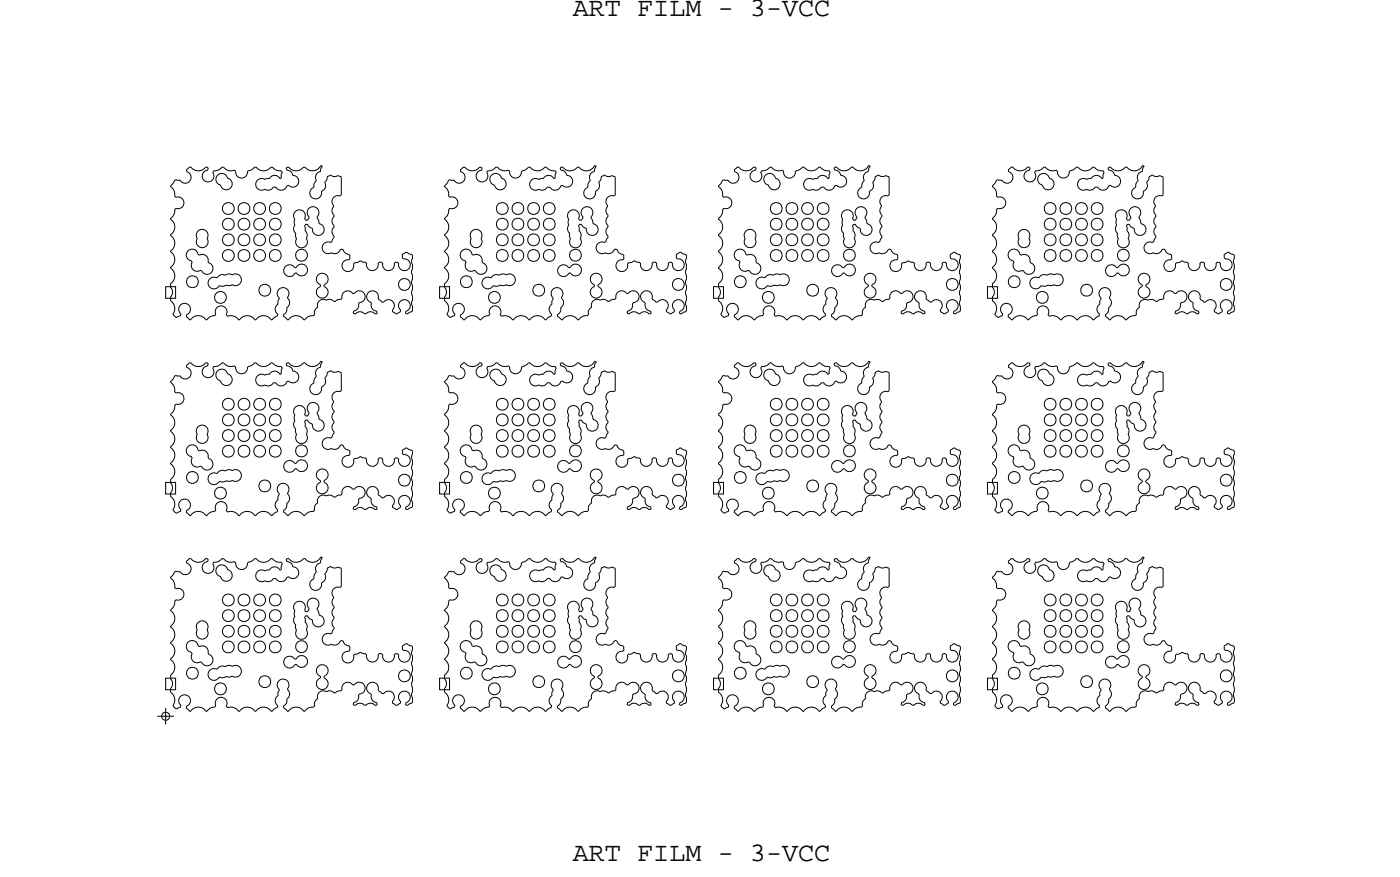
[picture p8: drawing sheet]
<svg xmlns="http://www.w3.org/2000/svg" width="107mm" height="67mm" viewBox="0 0 107 67" stroke-linecap="round" stroke-linejoin="round" font-family="sans-serif">
<defs><g id="words">
<g font-size="2.1">
<text x="43.9" y="1.2">ART FILM - 3-VCC</text>
<text x="43.9" y="66">ART FILM - 3-VCC</text>
</g>
</g></defs>
<!-- layer: Nets -->
<g fill="none" stroke="#000" stroke-width=".08">
<path d="M13.4 13.8h.4l.4 .2 .3-.1 .1-.4-.1-.2-.2-.2v-.1a.28 .28 0 0 1 .3-.2 .28 .28 0 0 1 .3 .2l.4 .1 .6-.3v.2l-.3 .2-.1 .3 .1 .3 .3 .1h.3l.2-.2v-.6h.3a.4 .4 0 0 1 .5-.2l.4 .2h.4l.2 .4 .2 .1h.4l.2-.3a.34 .34 0 0 1 .3-.3 .28 .28 0 0 1 .3-.2 .28 .28 0 0 1 .3 .2l.2 .1h.3a.4 .4 0 0 1 .6-.2l.6 .2v.1l-.1 .5-.5-.3-.4 .3h-.8l-.2 .4 .2 .4 .2 .1 .3-.1 .3 .1 .4-.3h.1l.3 .2 .2 .1 .2-.1 .3-.3 .3 .1h.2l.3-.3v-.3l-.2-.2-.2-.1-.2-.3-.3-.1-.1-.1 .2-.1 .4 .3h.4a.4 .4 0 0 1 .6-.2l.3 .2h.3l.3-.1 .2-.3h.1l-.1 .4-.4 .3v.4l-.1 .3v.2l-.3 .4v.3l.3 .2h.3l.2-.2v-.3l.3-.3v-.4l.2-.5 .2-.1 .3 .1h.3l.3 .1v1.3l-.5 .2-.2 .3 .1 .4-.1 .4 .1 .4-.1 .4 .1 .4-.1 .4 .1 .4-.2 .3-.5 .2-.2 .3 .1 .3 .3 .1h.7l.4-.3 .3 .3 .3 .1v.3l-.4 .2-.2 .2v.3l.2 .2 .2 .1h.3l.2-.2 .1-.5 .4-.1 .4 .1 .2 .4 .2 .2 .5-.1 .2-.5 .2 .1 .1 .3 .3 .2 .4-.1 .2-.5 .3 .1v.2l.1 .2 .4 .1 .3-.2v-.3l-.1-.3-.4-.1-.1-.3 .4-.2 .4 .3-.1 .4 .1 .3-.1 .5 .1 .3-.1 .5 .1 .3v2l-.4 .1h-.1v-.1l.3-.3v-.3l-.1-.2-.4-.1-.2 .1-.1 .2 .1 .6-.4 .1-.2-.1 .1-.5-.1-.3-.4-.1-.4 .2-.3-.2-.1-.6-.4-.1-.3 .2-.1 .3 .4 .5v.3l.4 .3v.1h-.1l-.4-.1-.4 .1-.4-.1-.4 .1-.1-.1 .3-.3 .1-.3 .4-.3 .1-.4-.4-.3h-.2l-.3 .2-.5-.2-.3 .2-.2 .4-.4 .2-.4-.2-.8 .1-.1 .2-.1 .3-.1 .2-.1 .4-.1 .1a.75 .75 0 0 0-.7 .3l-.5-.3h-.4l-.3 .3-.3-.2-.1-.2 .3-.2v-.3l.2-.4-.2-.4 .1-.5-.1-.2-.3-.1-.3 .1-.1 .2v.3l.1 .3-.3 .8 .2 .5-.5 .3-.3-.2-.3-.1-.3 .1-.3 .2-.4-.3h-.4l-.5 .3-.4-.3h-.5v-.1l-.1-.4-.3-.3-.4 .2-.1 .6-.4 .1-.3 .2-.3-.2-.3-.1-.3 .1-.3 .2-.3-.2v-.2l.3-.2v-.3l-.2-.3-.2-.1-.3 .1-.2 .3 .1 .6-.3 .1-.1-.1-.1-.1 .1-.3v-.3l-.3-.5 .1-.6-.1-.6 .2-.4 .1-.3-.3-.6 .2-.3 .1-.3-.1-.3-.2-.4 .2-.3 .1-.3-.1-.3-.2-.3 .2-.3 .1-.3-.1-.3-.2-.4 .2-.2 .1-.5 .5-.1 .2-.4-.2-.3-.5-.2-.1-.4-.2-.3zM14.4 19.2l.4-.1 .3 .1 .1 .3h.4l.2 .1 .2 .5 .3 .4-.1 .4-.4 .1-.3-.2h-.5l-.2-.1-.1-.3v-.4l-.3-.1-.1-.2zM15.2 17.7l.4-.1 .3 .3v.7l-.2 .4-.4-.1-.2-.2v-.7zM16.7 13.4l.2-.1h.2l.6 .5 .1 .3-.1 .3-.3 .1h-.2l-.5-.4-.2-.4zM22.6 16.2l.3-.1 .3 .1 .2 .2v.4l.2 .1 .1-.2-.1-.4v-.3l.3-.1h.3l.2 .3-.1 .5 .2 .4 .2 .2 .1 .2-.1 .4-.4 .1-.3-.1-.1-.4-.3-.3h-.2v.5l.1 .2v.4l.1 .3-.1 .2-.3 .2-.3-.1-.2-.3v-.7l-.2-.4 .1-.3-.1-.7zM34.4 13.8h.4l.4 .2 .3-.1 .1-.4-.1-.2-.2-.2v-.1a.28 .28 0 0 1 .3-.2 .28 .28 0 0 1 .3 .2l.4 .1 .6-.3v.2l-.3 .2-.1 .3 .1 .3 .3 .1h.3l.2-.2v-.6h.3a.4 .4 0 0 1 .5-.2l.4 .2h.4l.2 .4 .2 .1h.4l.2-.3a.34 .34 0 0 1 .3-.3 .28 .28 0 0 1 .3-.2 .28 .28 0 0 1 .3 .2l.2 .1h.3a.4 .4 0 0 1 .6-.2l.6 .2v.1l-.1 .5-.5-.3-.4 .3h-.7l-.3 .4 .2 .4 .2 .1 .3-.1 .3 .1 .4-.3h.1l.3 .2 .2 .1 .2-.1 .3-.3 .3 .1h.2l.3-.3v-.3l-.2-.2-.2-.1-.2-.3-.3-.1-.1-.1 .2-.1 .4 .3h.4a.4 .4 0 0 1 .6-.2l.3 .2h.3l.3-.1 .2-.3h.1l-.1 .4-.4 .3v.4l-.1 .3v.2l-.3 .4v.3l.3 .2h.3l.2-.2v-.3l.3-.3v-.4l.2-.5 .2-.1 .3 .1h.3l.3 .1v1.3l-.5 .2-.2 .3 .1 .4-.1 .4 .1 .4-.1 .4 .1 .4-.1 .4 .1 .4-.2 .3-.5 .2-.2 .3 .1 .3 .3 .1h.7l.4-.3 .3 .3 .3 .1v.3l-.4 .2-.2 .2v.3l.2 .2 .2 .1h.3l.2-.2 .1-.5 .4-.1 .4 .1 .2 .4 .2 .2 .5-.1 .2-.5 .2 .1 .1 .3 .3 .2 .4-.1 .2-.5 .3 .1v.2l.1 .2 .4 .1 .3-.2v-.3l-.1-.3-.4-.1-.1-.3 .4-.2 .4 .3-.1 .4 .1 .3-.1 .5 .1 .3-.1 .5 .1 .3v2l-.4 .1h-.1v-.1l.3-.3v-.3l-.1-.2-.4-.1-.2 .1-.1 .2 .1 .6-.4 .1-.2-.1 .1-.5-.1-.3-.4-.1-.4 .2-.3-.2-.1-.6-.4-.1-.3 .2-.1 .3 .4 .5v.3l.4 .3v.1h-.1l-.4-.1-.4 .1-.4-.1-.4 .1-.1-.1 .3-.3 .1-.3 .4-.3 .1-.4-.4-.3h-.2l-.3 .2-.5-.2-.3 .2-.2 .4-.4 .2-.4-.2-.8 .1-.1 .2-.1 .3-.1 .2-.1 .4-.1 .1a.75 .75 0 0 0-.7 .3l-.5-.3h-.4l-.3 .3-.3-.2-.1-.2 .3-.2v-.3l.2-.4-.2-.4 .1-.5-.1-.2-.3-.1-.3 .1-.1 .2v.3l.1 .3-.3 .8 .2 .5-.5 .3-.3-.2-.3-.1-.3 .1-.3 .2-.4-.3h-.4l-.5 .3-.4-.3h-.5v-.1l-.1-.4-.3-.3-.4 .2-.1 .6-.4 .1-.3 .2-.3-.2-.3-.1-.3 .1-.3 .2-.3-.2v-.2l.3-.2v-.3l-.2-.3-.2-.1-.3 .1-.2 .3 .1 .6-.3 .1-.1-.1-.1-.1 .1-.3v-.3l-.3-.5 .1-.6-.1-.6 .2-.4 .1-.3-.3-.6 .2-.3 .1-.3-.1-.3-.2-.4 .2-.3 .1-.3-.1-.3-.2-.3 .2-.3 .1-.3-.1-.3-.2-.4 .2-.2 .1-.5 .5-.1 .2-.4-.2-.3-.5-.2-.1-.4-.2-.3zM35.4 19.2l.4-.1 .3 .1 .1 .3h.4l.2 .1 .2 .5 .3 .4-.1 .4-.4 .1-.3-.2h-.5l-.2-.1-.1-.3v-.4l-.3-.1-.1-.2zM36.2 17.7l.4-.1 .3 .3v.7l-.2 .4-.4-.1-.2-.2v-.7zM37.7 13.4l.2-.1h.2l.6 .5 .1 .3-.1 .3-.3 .1h-.2l-.5-.4-.2-.4zM43.6 16.2l.3-.1 .3 .1 .2 .2v.4l.2 .1 .1-.2-.1-.4v-.3l.3-.1h.3l.2 .3-.1 .5 .2 .4 .2 .2 .1 .2-.1 .4-.4 .1-.3-.1-.1-.4-.3-.3h-.2v.5l.1 .2v.4l.1 .3-.1 .2-.3 .2-.3-.1-.2-.3v-.7l-.2-.4 .1-.3-.1-.7zM55.4 13.8h.4l.4 .2 .3-.1 .1-.4-.1-.2-.2-.2v-.1a.28 .28 0 0 1 .3-.2 .28 .28 0 0 1 .3 .2l.4 .1 .6-.3v.2l-.3 .2-.1 .3 .1 .3 .3 .1h.3l.2-.2v-.6h.3a.4 .4 0 0 1 .5-.2l.4 .2h.4l.2 .4 .2 .1h.4l.2-.3a.34 .34 0 0 1 .3-.3 .28 .28 0 0 1 .3-.2 .28 .28 0 0 1 .3 .2l.2 .1h.3a.4 .4 0 0 1 .6-.2l.6 .2v.1l-.1 .5-.5-.3-.4 .3h-.7l-.3 .4 .2 .4 .2 .1 .3-.1 .3 .1 .4-.3h.1l.3 .2 .2 .1 .2-.1 .3-.3 .3 .1h.2l.3-.3v-.3l-.2-.2-.2-.1-.2-.3-.3-.1-.1-.1 .2-.1 .4 .3h.4a.4 .4 0 0 1 .6-.2l.3 .2h.3l.3-.1 .2-.3h.1l-.1 .4-.4 .3v.4l-.1 .3v.2l-.3 .4v.3l.3 .2h.3l.2-.2v-.3l.3-.3v-.4l.2-.5 .2-.1 .3 .1h.3l.3 .1v1.3l-.5 .2-.2 .3 .1 .4-.1 .4 .1 .4-.1 .4 .1 .4-.1 .4 .1 .4-.2 .3-.5 .2-.2 .3 .1 .3 .3 .1h.7l.4-.3 .3 .3 .3 .1v.3l-.4 .2-.2 .2v.3l.2 .2 .2 .1h.3l.2-.2 .1-.5 .4-.1 .4 .1 .2 .4 .2 .2 .5-.1 .2-.5 .2 .1 .1 .3 .3 .2 .4-.1 .2-.5 .3 .1v.2l.1 .2 .4 .1 .3-.2v-.3l-.1-.3-.4-.1-.1-.3 .4-.2 .4 .3-.1 .4 .1 .3-.1 .5 .1 .3-.1 .5 .1 .3v2l-.4 .1h-.1v-.1l.3-.3v-.3l-.1-.2-.4-.1-.2 .1-.1 .2 .1 .6-.4 .1-.2-.1 .1-.5-.1-.3-.4-.1-.4 .2-.3-.2-.1-.6-.4-.1-.3 .2-.1 .3 .4 .5v.3l.4 .3v.1h-.1l-.4-.1-.4 .1-.4-.1-.4 .1-.1-.1 .3-.3 .1-.3 .4-.3 .1-.4-.4-.3h-.2l-.3 .2-.5-.2-.3 .2-.2 .4-.4 .2-.4-.2-.8 .1-.1 .2-.1 .3-.1 .2-.1 .4-.1 .1a.75 .75 0 0 0-.7 .3l-.5-.3h-.4l-.3 .3-.3-.2-.1-.2 .3-.2v-.3l.2-.4-.2-.4 .1-.5-.1-.2-.3-.1-.3 .1-.1 .2v.3l.1 .3-.3 .8 .2 .5-.5 .3-.3-.2-.3-.1-.3 .1-.3 .2-.4-.3h-.4l-.5 .3-.4-.3h-.5v-.1l-.1-.4-.3-.3-.4 .2-.1 .6-.4 .1-.3 .2-.3-.2-.3-.1-.3 .1-.3 .2-.3-.2v-.2l.3-.2v-.3l-.2-.3-.2-.1-.3 .1-.2 .3 .1 .6-.3 .1-.1-.1-.1-.1 .1-.3v-.3l-.3-.5 .1-.6-.1-.6 .2-.4 .1-.3-.3-.6 .2-.3 .1-.3-.1-.3-.2-.4 .2-.3 .1-.3-.1-.3-.2-.3 .2-.3 .1-.3-.1-.3-.2-.4 .2-.2 .1-.5 .5-.1 .2-.4-.2-.3-.5-.2-.1-.4-.2-.3zM56.4 19.2l.4-.1 .3 .1 .1 .3h.4l.2 .1 .2 .5 .3 .4-.1 .4-.4 .1-.3-.2h-.5l-.2-.1-.1-.3v-.4l-.3-.1-.1-.2z"/>
<path d="M57.2 17.7l.4-.1 .3 .3v.7l-.2 .4-.4-.1-.2-.2v-.7zM58.7 13.4l.2-.1h.2l.6 .5 .1 .3-.1 .3-.3 .1h-.2l-.5-.4-.2-.4zM64.6 16.2l.3-.1 .3 .1 .2 .2v.4l.2 .1 .1-.2-.1-.4v-.3l.3-.1h.3l.2 .3-.1 .5 .2 .4 .2 .2 .1 .2-.1 .4-.4 .1-.3-.1-.1-.4-.3-.3h-.2v.5l.1 .2v.4l.1 .3-.1 .2-.3 .2-.3-.1-.2-.3v-.7l-.2-.4 .1-.3-.1-.7zM76.4 13.8h.4l.4 .2 .3-.1 .1-.4-.1-.2-.2-.2v-.1a.28 .28 0 0 1 .3-.2 .28 .28 0 0 1 .3 .2l.4 .1 .6-.3v.2l-.3 .2-.1 .3 .1 .3 .3 .1h.3l.2-.2v-.6h.3a.4 .4 0 0 1 .5-.2l.4 .2h.4l.2 .4 .2 .1h.4l.2-.3a.34 .34 0 0 1 .3-.3 .28 .28 0 0 1 .3-.2 .28 .28 0 0 1 .3 .2l.2 .1h.3a.4 .4 0 0 1 .6-.2l.6 .2v.1l-.1 .5-.5-.3-.4 .3h-.7l-.3 .4 .2 .4 .2 .1 .3-.1 .3 .1 .4-.3h.1l.3 .2 .2 .1 .2-.1 .3-.3 .3 .1h.2l.3-.3v-.3l-.2-.2-.2-.1-.2-.3-.3-.1-.1-.1 .2-.1 .4 .3h.4a.4 .4 0 0 1 .6-.2l.3 .2h.3l.3-.1 .2-.3h.1l-.1 .4-.4 .3v.4l-.1 .3v.2l-.3 .4v.3l.3 .2h.3l.2-.2v-.3l.3-.3v-.4l.2-.5 .2-.1 .3 .1h.3l.3 .1v1.3l-.5 .2-.2 .3 .1 .4-.1 .4 .1 .4-.1 .4 .1 .4-.1 .4 .1 .4-.2 .3-.5 .2-.2 .3 .1 .3 .3 .1h.7l.4-.3 .3 .3 .3 .1v.3l-.4 .2-.2 .2v.3l.2 .2 .2 .1h.3l.2-.2 .1-.5 .4-.1 .4 .1 .2 .4 .2 .2 .5-.1 .2-.5 .2 .1 .1 .3 .3 .2 .4-.1 .2-.5 .3 .1v.2l.1 .2 .4 .1 .3-.2v-.3l-.1-.3-.4-.1-.1-.3 .4-.2 .4 .3-.1 .4 .1 .3-.1 .5 .1 .3-.1 .5 .1 .3v2l-.4 .1h-.1v-.1l.3-.3v-.3l-.1-.2-.4-.1-.2 .1-.1 .2 .1 .6-.4 .1-.2-.1 .1-.5-.1-.3-.4-.1-.4 .2-.3-.2-.1-.6-.4-.1-.3 .2-.1 .3 .4 .5v.3l.4 .3v.1h-.1l-.4-.1-.4 .1-.4-.1-.4 .1-.1-.1 .3-.3 .1-.3 .4-.3 .1-.4-.4-.3h-.2l-.3 .2-.5-.2-.3 .2-.2 .4-.4 .2-.4-.2-.8 .1-.1 .2-.1 .3-.1 .2-.1 .4-.1 .1a.75 .75 0 0 0-.7 .3l-.5-.3h-.4l-.3 .3-.3-.2-.1-.2 .3-.2v-.3l.2-.4-.2-.4 .1-.5-.1-.2-.3-.1-.3 .1-.1 .2v.3l.1 .3-.3 .8 .2 .5-.5 .3-.3-.2-.3-.1-.3 .1-.3 .2-.4-.3h-.4l-.5 .3-.4-.3h-.5v-.1l-.1-.4-.3-.3-.4 .2-.1 .6-.4 .1-.3 .2-.3-.2-.3-.1-.3 .1-.3 .2-.3-.2v-.2l.3-.2v-.3l-.2-.3-.2-.1-.3 .1-.2 .3 .1 .6-.3 .1-.1-.1-.1-.1 .1-.3v-.3l-.3-.5 .1-.6-.1-.6 .2-.4 .1-.3-.3-.6 .2-.3 .1-.3-.1-.3-.2-.4 .2-.3 .1-.3-.1-.3-.2-.3 .2-.3 .1-.3-.1-.3-.2-.4 .2-.2 .1-.5 .5-.1 .2-.4-.2-.3-.5-.2-.1-.4-.2-.3zM77.4 19.2l.4-.1 .3 .1 .1 .3h.4l.2 .1 .2 .5 .3 .4-.1 .4-.4 .1-.3-.2h-.5l-.2-.1-.1-.3v-.4l-.3-.1-.1-.2zM78.2 17.7l.4-.1 .3 .3v.7l-.2 .4-.4-.1-.2-.2v-.7zM79.7 13.4l.2-.1h.2l.6 .5 .1 .3-.1 .3-.3 .1h-.2l-.5-.4-.2-.4zM85.6 16.2l.3-.1 .3 .1 .2 .2v.4l.2 .1 .1-.2-.1-.4v-.3l.3-.1h.3l.2 .3-.1 .5 .2 .4 .2 .2 .1 .2-.1 .4-.4 .1-.3-.1-.1-.4-.3-.3h-.2v.5l.1 .2v.4l.1 .3-.1 .2-.3 .2-.3-.1-.2-.3v-.7l-.2-.4 .1-.3-.1-.7zM12.7 22h.8v.9h-.8zM12.7 37h.8v.9h-.8zM13.4 28.8h.4l.4 .2 .3-.1 .1-.4-.1-.2-.2-.2v-.1a.28 .28 0 0 1 .3-.2 .28 .28 0 0 1 .3 .2l.4 .1 .6-.3v.2l-.3 .2-.1 .3 .1 .3 .3 .1h.3l.2-.2v-.6h.3a.4 .4 0 0 1 .5-.2l.4 .2h.4l.2 .4 .2 .1h.4l.2-.3a.34 .34 0 0 1 .3-.3 .28 .28 0 0 1 .3-.2 .28 .28 0 0 1 .3 .2l.2 .1h.3a.4 .4 0 0 1 .6-.2l.6 .2v.1l-.1 .5-.5-.3-.4 .3h-.7l-.3 .4 .2 .4 .2 .1 .3-.1 .3 .1 .4-.3h.1l.3 .2 .2 .1 .2-.1 .3-.3 .3 .1h.2l.3-.3v-.3l-.2-.2-.2-.1-.2-.3-.3-.1-.1-.1 .2-.1 .4 .3h.4a.4 .4 0 0 1 .6-.2l.3 .2h.3l.3-.1 .2-.3h.1l-.1 .4-.4 .3v.4l-.1 .3v.2l-.3 .4v.3l.3 .2h.3l.2-.2v-.3l.3-.3v-.4l.2-.5 .2-.1 .3 .1h.3l.3 .1v1.3l-.5 .2-.2 .3 .1 .4-.1 .4 .1 .4-.1 .4 .1 .4-.1 .4 .1 .4-.2 .3-.5 .2-.2 .3 .1 .3 .3 .1h.7l.4-.3 .3 .3 .3 .1v.3l-.4 .2-.2 .2v.3l.2 .2 .2 .1h.3l.2-.2 .1-.5 .4-.1 .4 .1 .2 .4 .2 .2 .5-.1 .2-.5 .2 .1 .1 .3 .3 .2 .4-.1 .2-.5 .3 .1v.2l.1 .2 .4 .1 .3-.2v-.3l-.1-.3-.4-.1-.1-.3 .4-.2 .4 .3-.1 .4 .1 .3-.1 .5 .1 .3-.1 .5 .1 .3v2l-.4 .1h-.1v-.1l.3-.3v-.3l-.1-.2-.4-.1-.2 .1-.1 .2 .1 .6-.4 .1-.2-.1 .1-.5-.1-.3-.4-.1-.4 .2-.3-.2-.1-.6-.4-.1-.3 .2-.1 .3 .4 .5v.3l.4 .3v.1h-.1l-.4-.1-.4 .1-.4-.1-.4 .1-.1-.1 .3-.3 .1-.3 .4-.3 .1-.4-.4-.3h-.2l-.3 .2-.5-.2-.3 .2-.2 .4-.4 .2-.4-.2-.8 .1-.1 .2-.1 .3-.1 .2-.1 .4-.1 .1a.75 .75 0 0 0-.7 .3l-.5-.3h-.4l-.3 .3-.3-.2-.1-.2 .3-.2v-.3l.2-.4-.2-.4 .1-.5-.2-.2-.2-.1-.3 .1-.1 .2v.3l.1 .3-.3 .8 .2 .5-.5 .3-.3-.2-.3-.1-.3 .1-.3 .2-.4-.3h-.4l-.5 .3-.4-.3h-.5v-.1l-.1-.4-.3-.3-.4 .2-.1 .6-.4 .1-.3 .2-.3-.2-.3-.1-.3 .1-.3 .2-.3-.2v-.2l.3-.2v-.3l-.2-.3-.2-.1-.3 .1-.2 .3 .1 .6-.3 .1-.1-.1-.1-.1 .1-.3v-.3l-.3-.5 .1-.6-.1-.6 .2-.4 .1-.3-.3-.6 .2-.3 .1-.3-.1-.3-.2-.4 .2-.3 .1-.3-.1-.3-.2-.3 .2-.3 .1-.3-.1-.3-.2-.4 .2-.2 .1-.5 .5-.1 .2-.4-.2-.3-.5-.2-.1-.4-.2-.3zM14.4 34.2l.4-.1 .3 .1 .1 .3h.4l.2 .1 .2 .5 .3 .4-.1 .4-.4 .1-.3-.2h-.5l-.2-.1-.1-.3v-.4l-.3-.1-.1-.2z"/>
<path d="M15.2 32.7l.4-.1 .3 .3v.7l-.2 .4-.4-.1-.2-.2v-.7zM16.1 21.4l.2-.2 .3 .1 .4-.3h1.1l.3 .1 .1 .3-.1 .3-.2 .2h-1.4l-.4 .2h-.3l-.1-.2v-.3zM16.1 36.4l.2-.2 .3 .1 .4-.3h1.1l.3 .1 .1 .3-.1 .3-.2 .2h-1.4l-.4 .2h-.3l-.1-.2v-.3zM16.7 28.4l.2-.1h.2l.6 .5 .1 .3-.1 .3-.3 .1h-.2l-.5-.4-.2-.4zM21.9 20.4l.4-.1 .4 .2 .2-.2h.3l.3 .2 .1 .3-.2 .2-.2 .1h-.2l-.3-.2-.3 .2-.3 .1-.3-.3v-.3zM21.9 35.4l.4-.1 .4 .2 .2-.2h.3l.3 .2 .1 .3-.2 .2-.2 .1h-.2l-.3-.2-.3 .2-.3 .1-.3-.3v-.3zM22.6 31.2l.3-.1 .3 .1 .2 .2v.4l.2 .1 .1-.2-.1-.4v-.3l.3-.1h.3l.2 .3-.1 .5 .2 .4 .2 .2 .1 .2-.1 .4-.4 .1-.3-.1-.1-.4-.3-.3h-.2v.5l.1 .2v.4l.1 .3-.1 .2-.3 .2-.3-.1-.2-.3v-.7l-.2-.4 .1-.3-.1-.7zM24.4 21.1l.2-.1h.2l.3 .3v.3l-.3 .3 .3 .3v.3l-.1 .2-.2 .1h-.3l-.2-.3v-.3l.3-.3-.3-.4zM24.4 36.1l.2-.1h.2l.3 .3v.3l-.3 .3 .3 .3v.3l-.1 .2-.2 .1h-.3l-.2-.3v-.3l.3-.3-.3-.4zM33.7 22h.8v.9h-.8zM33.7 37h.8v.9h-.8zM34.4 28.8h.4l.4 .2 .3-.1 .1-.4-.1-.2-.2-.2v-.1a.28 .28 0 0 1 .3-.2 .28 .28 0 0 1 .3 .2l.4 .1 .6-.3v.2l-.3 .2-.1 .3 .1 .3 .3 .1h.3l.2-.2v-.6h.3a.4 .4 0 0 1 .5-.2l.4 .2h.4l.2 .4 .2 .1h.4l.2-.3a.34 .34 0 0 1 .3-.3 .28 .28 0 0 1 .3-.2 .28 .28 0 0 1 .3 .2l.2 .1h.3a.4 .4 0 0 1 .6-.2l.6 .2v.1l-.1 .5-.5-.3-.4 .3h-.7l-.3 .4 .2 .4 .2 .1 .3-.1 .3 .1 .4-.3h.1l.3 .2 .2 .1 .2-.1 .3-.3 .3 .1h.2l.3-.3v-.3l-.2-.2-.2-.1-.2-.3-.3-.1-.1-.1 .2-.1 .4 .3h.4a.4 .4 0 0 1 .6-.2l.3 .2h.3l.3-.1 .2-.3h.1l-.1 .4-.4 .3v.4l-.1 .3v.2l-.3 .4v.3l.3 .2h.3l.2-.2v-.3l.3-.3v-.4l.2-.5 .2-.1 .3 .1h.3l.3 .1v1.3l-.5 .2-.2 .3 .1 .4-.1 .4 .1 .4-.1 .4 .1 .4-.1 .4 .1 .4-.2 .3-.5 .2-.2 .3 .1 .3 .3 .1h.7l.4-.3 .3 .3 .3 .1v.3l-.4 .2-.2 .2v.3l.2 .2 .2 .1h.3l.2-.2 .1-.5 .4-.1 .4 .1 .2 .4 .2 .2 .5-.1 .2-.5 .2 .1 .1 .3 .3 .2 .4-.1 .2-.5 .3 .1v.2l.1 .2 .4 .1 .3-.2v-.3l-.1-.3-.4-.1-.1-.3 .4-.2 .4 .3-.1 .4 .1 .3-.1 .5 .1 .3-.1 .5 .1 .3v2l-.4 .1h-.1v-.1l.3-.3v-.3l-.1-.2-.4-.1-.2 .1-.1 .2 .1 .6-.4 .1-.2-.1 .1-.5-.1-.3-.4-.1-.4 .2-.3-.2-.1-.6-.4-.1-.3 .2-.1 .3 .4 .5v.3l.4 .3v.1h-.1l-.4-.1-.4 .1-.4-.1-.4 .1-.1-.1 .3-.3 .1-.3 .4-.3 .1-.4-.4-.3h-.2l-.3 .2-.5-.2-.3 .2-.2 .4-.4 .2-.4-.2-.8 .1-.1 .2-.1 .3-.1 .2-.1 .4-.1 .1a.75 .75 0 0 0-.7 .3l-.5-.3h-.4l-.3 .3-.3-.2-.1-.2 .3-.2v-.3l.2-.4-.2-.4 .1-.5-.2-.2-.2-.1-.3 .1-.1 .2v.3l.1 .3-.3 .8 .2 .5-.5 .3-.3-.2-.3-.1-.3 .1-.3 .2-.4-.3h-.4l-.5 .3-.4-.3h-.5v-.1l-.1-.4-.3-.3-.4 .2-.1 .6-.4 .1-.3 .2-.3-.2-.3-.1-.3 .1-.3 .2-.3-.2v-.2l.3-.2v-.3l-.2-.3-.2-.1-.3 .1-.2 .3 .1 .6-.3 .1-.1-.1-.1-.1 .1-.3v-.3l-.3-.5 .1-.6-.1-.6 .2-.4 .1-.3-.3-.6 .2-.3 .1-.3-.1-.3-.2-.4 .2-.3 .1-.3-.1-.3-.2-.3 .2-.3 .1-.3-.1-.3-.2-.4 .2-.2 .1-.5 .5-.1 .2-.4-.2-.3-.5-.2-.1-.4-.2-.3z"/>
<path d="M35.4 34.2l.4-.1 .3 .1 .1 .3h.4l.2 .1 .2 .5 .3 .4-.1 .4-.4 .1-.3-.2h-.5l-.2-.1-.1-.3v-.4l-.3-.1-.1-.2zM36.2 32.7l.4-.1 .3 .3v.7l-.2 .4-.4-.1-.2-.2v-.7zM37.1 21.4l.2-.2 .3 .1 .4-.3h1.1l.3 .1 .1 .3-.1 .3-.2 .2h-1.4l-.4 .2h-.3l-.1-.2v-.3zM37.1 36.4l.2-.2 .3 .1 .4-.3h1.1l.3 .1 .1 .3-.1 .3-.2 .2h-1.4l-.4 .2h-.3l-.1-.2v-.3zM37.7 28.4l.2-.1h.2l.6 .5 .1 .3-.1 .3-.3 .1h-.2l-.5-.4-.2-.4zM42.9 20.4l.4-.1 .4 .2 .2-.2h.3l.3 .2 .1 .3-.2 .2-.2 .1h-.2l-.3-.2-.3 .2-.3 .1-.3-.3v-.3zM42.9 35.4l.4-.1 .4 .2 .2-.2h.3l.3 .2 .1 .3-.2 .2-.2 .1h-.2l-.3-.2-.3 .2-.3 .1-.3-.3v-.3zM43.6 31.2l.3-.1 .3 .1 .2 .2v.4l.2 .1 .1-.2-.1-.4v-.3l.3-.1h.3l.2 .3-.1 .5 .2 .4 .2 .2 .1 .2-.1 .4-.4 .1-.3-.1-.1-.4-.3-.3h-.2v.5l.1 .2v.4l.1 .3-.1 .2-.3 .2-.3-.1-.2-.3v-.7l-.2-.4 .1-.3-.1-.7zM45.4 21.1l.2-.1h.2l.3 .3v.3l-.3 .3 .3 .3v.3l-.1 .2-.2 .1h-.3l-.2-.3v-.3l.3-.3-.3-.4zM45.4 36.1l.2-.1h.2l.3 .3v.3l-.3 .3 .3 .3v.3l-.1 .2-.2 .1h-.3l-.2-.3v-.3l.3-.3-.3-.4zM54.7 37h.8v.9h-.8zM54.7 22h.8v.9h-.8z"/>
<path d="M55.4 28.8h.4l.4 .2 .3-.1 .1-.4-.1-.2-.2-.2v-.1a.28 .28 0 0 1 .3-.2 .28 .28 0 0 1 .3 .2l.4 .1 .6-.3v.2l-.3 .2-.1 .3 .1 .3 .3 .1h.3l.2-.2v-.6h.3a.4 .4 0 0 1 .5-.2l.4 .2h.4l.2 .4 .2 .1h.4l.2-.3a.34 .34 0 0 1 .3-.3 .28 .28 0 0 1 .3-.2 .28 .28 0 0 1 .3 .2l.2 .1h.3a.4 .4 0 0 1 .6-.2l.6 .2v.1l-.1 .5-.5-.3-.4 .3h-.7l-.3 .4 .2 .4 .2 .1 .3-.1 .3 .1 .4-.3h.1l.3 .2 .2 .1 .2-.1 .3-.3 .3 .1h.2l.3-.3v-.3l-.2-.2-.2-.1-.2-.3-.3-.1-.1-.1 .2-.1 .4 .3h.4a.4 .4 0 0 1 .6-.2l.3 .2h.3l.3-.1 .2-.3h.1l-.1 .4-.4 .3v.4l-.1 .3v.2l-.3 .4v.3l.3 .2h.3l.2-.2v-.3l.3-.3v-.4l.2-.5 .2-.1 .3 .1h.3l.3 .1v1.3l-.5 .2-.2 .3 .1 .4-.1 .4 .1 .4-.1 .4 .1 .4-.1 .4 .1 .4-.2 .3-.5 .2-.2 .3 .1 .3 .3 .1h.7l.4-.3 .3 .3 .3 .1v.3l-.4 .2-.2 .2v.3l.2 .2 .2 .1h.3l.2-.2 .1-.5 .4-.1 .4 .1 .2 .4 .2 .2 .5-.1 .2-.5 .2 .1 .1 .3 .3 .2 .4-.1 .2-.5 .3 .1v.2l.1 .2 .4 .1 .3-.2v-.3l-.1-.3-.4-.1-.1-.3 .4-.2 .4 .3-.1 .4 .1 .3-.1 .5 .1 .3-.1 .5 .1 .3v2l-.4 .1h-.1v-.1l.3-.3v-.3l-.1-.2-.4-.1-.2 .1-.1 .2 .1 .6-.4 .1-.2-.1 .1-.5-.1-.3-.4-.1-.4 .2-.3-.2-.1-.6-.4-.1-.3 .2-.1 .3 .4 .5v.3l.4 .3v.1h-.1l-.4-.1-.4 .1-.4-.1-.4 .1-.1-.1 .3-.3 .1-.3 .4-.3 .1-.4-.4-.3h-.2l-.3 .2-.5-.2-.3 .2-.2 .4-.4 .2-.4-.2-.8 .1-.1 .2-.1 .3-.1 .2-.1 .4-.1 .1a.75 .75 0 0 0-.7 .3l-.5-.3h-.4l-.3 .3-.3-.2-.1-.2 .3-.2v-.3l.2-.4-.2-.4 .1-.5-.2-.2-.2-.1-.3 .1-.1 .2v.3l.1 .3-.3 .8 .2 .5-.5 .3-.3-.2-.3-.1-.3 .1-.3 .2-.4-.3h-.4l-.5 .3-.4-.3h-.5v-.1l-.1-.4-.3-.3-.4 .2-.1 .6-.4 .1-.3 .2-.3-.2-.3-.1-.3 .1-.3 .2-.3-.2v-.2l.3-.2v-.3l-.2-.3-.2-.1-.3 .1-.2 .3 .1 .6-.3 .1-.1-.1-.1-.1 .1-.3v-.3l-.3-.5 .1-.6-.1-.6 .2-.4 .1-.3-.3-.6 .2-.3 .1-.3-.1-.3-.2-.4 .2-.3 .1-.3-.1-.3-.2-.3 .2-.3 .1-.3-.1-.3-.2-.4 .2-.2 .1-.5 .5-.1 .2-.4-.2-.3-.5-.2-.1-.4-.2-.3zM56.4 34.2l.4-.1 .3 .1 .1 .3h.4l.2 .1 .2 .5 .3 .4-.1 .4-.4 .1-.3-.2h-.5l-.2-.1-.1-.3v-.4l-.3-.1-.1-.2zM57.2 32.7l.4-.1 .3 .3v.7l-.2 .4-.4-.1-.2-.2v-.7zM58.1 36.4l.2-.2 .3 .1 .4-.3h1.1l.3 .1 .1 .3-.1 .3-.2 .2h-1.4l-.4 .2h-.3l-.1-.2v-.3zM58.1 21.4l.2-.2 .3 .1 .4-.3h1.1l.3 .1 .1 .3-.1 .3-.2 .2h-1.4l-.4 .2h-.3l-.1-.2v-.3zM58.7 28.4l.2-.1h.2l.6 .5 .1 .3-.1 .3-.3 .1h-.2l-.5-.4-.2-.4zM63.9 35.4l.4-.1 .4 .2 .2-.2h.3l.3 .2 .1 .3-.2 .2-.2 .1h-.2l-.3-.2-.3 .2-.3 .1-.2-.1-.1-.2zM63.9 20.4l.4-.1 .4 .2 .2-.2h.3l.3 .2 .1 .3-.2 .2-.2 .1h-.2l-.3-.2-.3 .2-.3 .1-.2-.1-.1-.2zM64.6 31.2l.3-.1 .3 .1 .2 .2v.4l.2 .1 .1-.2-.1-.4v-.3l.3-.1h.3l.2 .3-.1 .5 .2 .4 .2 .2 .1 .2-.1 .4-.4 .1-.3-.1-.1-.4-.3-.3h-.2v.5l.1 .2v.4l.1 .3-.1 .2-.3 .2-.3-.1-.2-.3v-.7l-.2-.4 .1-.3-.1-.7zM66.4 36.1l.2-.1h.2l.3 .3v.3l-.3 .3 .3 .3v.3l-.1 .2-.2 .1h-.3l-.2-.3v-.3l.3-.3-.3-.4zM66.4 21.1l.2-.1h.2l.3 .3v.3l-.3 .3 .3 .3v.3l-.1 .2-.2 .1h-.3l-.2-.3v-.3l.3-.3-.3-.4zM75.7 37h.8v.9h-.8z"/>
<path d="M75.7 22h.8v.9h-.8zM76.4 28.8h.4l.4 .2 .3-.1 .1-.4-.1-.2-.2-.2v-.1a.28 .28 0 0 1 .3-.2 .28 .28 0 0 1 .3 .2l.4 .1 .6-.3v.2l-.3 .2-.1 .3 .1 .3 .3 .1h.3l.2-.2v-.6h.3a.4 .4 0 0 1 .5-.2l.4 .2h.4l.2 .4 .2 .1h.4l.2-.3a.34 .34 0 0 1 .3-.3 .28 .28 0 0 1 .3-.2 .28 .28 0 0 1 .3 .2l.2 .1h.3a.4 .4 0 0 1 .6-.2l.6 .2v.1l-.1 .5-.5-.3-.4 .3h-.7l-.3 .4 .2 .4 .2 .1 .3-.1 .3 .1 .4-.3h.1l.3 .2 .2 .1 .2-.1 .3-.3 .3 .1h.2l.3-.3v-.3l-.2-.2-.2-.1-.2-.3-.3-.1-.1-.1 .2-.1 .4 .3h.4a.4 .4 0 0 1 .6-.2l.3 .2h.3l.3-.1 .2-.3h.1l-.1 .4-.4 .3v.4l-.1 .3v.2l-.3 .4v.3l.3 .2h.3l.2-.2v-.3l.3-.3v-.4l.2-.5 .2-.1 .3 .1h.3l.3 .1v1.3l-.5 .2-.2 .3 .1 .4-.1 .4 .1 .4-.1 .4 .1 .4-.1 .4 .1 .4-.2 .3-.5 .2-.2 .3 .1 .3 .3 .1h.7l.4-.3 .3 .3 .3 .1v.3l-.4 .2-.2 .2v.3l.2 .2 .2 .1h.3l.2-.2 .1-.5 .4-.1 .4 .1 .2 .4 .2 .2 .5-.1 .2-.5 .2 .1 .1 .3 .3 .2 .4-.1 .2-.5 .3 .1v.2l.1 .2 .4 .1 .3-.2v-.3l-.1-.3-.4-.1-.1-.3 .4-.2 .4 .3-.1 .4 .1 .3-.1 .5 .1 .3-.1 .5 .1 .3v2l-.4 .1h-.1v-.1l.3-.3v-.3l-.1-.2-.4-.1-.2 .1-.1 .2 .1 .6-.4 .1-.2-.1 .1-.5-.1-.3-.4-.1-.4 .2-.3-.2-.1-.6-.4-.1-.3 .2-.1 .3 .4 .5v.3l.4 .3v.1h-.1l-.4-.1-.4 .1-.4-.1-.4 .1-.1-.1 .3-.3 .1-.3 .4-.3 .1-.4-.4-.3h-.2l-.3 .2-.5-.2-.3 .2-.2 .4-.4 .2-.4-.2-.8 .1-.1 .2-.1 .3-.1 .2-.1 .4-.1 .1a.75 .75 0 0 0-.7 .3l-.5-.3h-.4l-.3 .3-.3-.2-.1-.2 .3-.2v-.3l.2-.4-.2-.4 .1-.5-.2-.2-.2-.1-.3 .1-.1 .2v.3l.1 .3-.3 .8 .2 .5-.5 .3-.3-.2-.3-.1-.3 .1-.3 .2-.4-.3h-.4l-.5 .3-.4-.3h-.5v-.1l-.1-.4-.3-.3-.4 .2-.1 .6-.4 .1-.3 .2-.3-.2-.3-.1-.3 .1-.3 .2-.3-.2v-.2l.3-.2v-.3l-.2-.3-.2-.1-.3 .1-.2 .3 .1 .6-.3 .1-.1-.1-.1-.1 .1-.3v-.3l-.3-.5 .1-.6-.1-.6 .2-.4 .1-.3-.3-.6 .2-.3 .1-.3-.1-.3-.2-.4 .2-.3 .1-.3-.1-.3-.2-.3 .2-.3 .1-.3-.1-.3-.2-.4 .2-.2 .1-.5 .5-.1 .2-.4-.2-.3-.5-.2-.1-.4-.2-.3zM77.4 34.2l.4-.1 .3 .1 .1 .3h.4l.2 .1 .2 .5 .3 .4-.1 .4-.4 .1-.3-.2h-.5l-.2-.1-.1-.3v-.4l-.3-.1-.1-.2zM78.2 32.7l.4-.1 .3 .3v.7l-.2 .4-.4-.1-.2-.2v-.7zM79.1 36.4l.2-.2 .3 .1 .4-.3h1.1l.3 .1 .1 .3-.1 .3-.2 .2h-1.4l-.4 .2h-.2l-.2-.2v-.3zM79.1 21.4l.2-.2 .3 .1 .4-.3h1.1l.3 .1 .1 .3-.1 .3-.2 .2h-1.4l-.4 .2h-.3l-.1-.2v-.3zM79.7 28.4l.2-.1h.2l.6 .5 .1 .3-.1 .3-.3 .1h-.2l-.5-.4-.2-.4zM84.9 35.4l.4-.1 .4 .2 .2-.2h.3l.3 .2 .1 .3-.2 .2-.2 .1h-.2l-.3-.2-.3 .2-.3 .1-.2-.1-.1-.2zM84.9 20.4l.4-.1 .4 .2 .2-.2h.3l.3 .2 .1 .3-.2 .2-.2 .1h-.2l-.3-.2-.3 .2-.3 .1-.2-.1-.1-.2zM85.6 31.2l.3-.1 .3 .1 .2 .2v.4l.2 .1 .1-.2-.1-.4v-.3l.3-.1h.3l.2 .3-.1 .5 .2 .4 .2 .2 .1 .2-.1 .4-.4 .1-.3-.1-.1-.4-.3-.3h-.2v.5l.1 .2v.4l.1 .3-.1 .2-.3 .2-.3-.1-.2-.3v-.7l-.2-.4 .1-.3-.1-.7zM87.4 36.1l.4-.1 .2 .1 .1 .2v.3l-.3 .3 .3 .3v.3l-.1 .2-.2 .1h-.3l-.2-.3v-.3l.3-.3-.3-.4zM87.4 21.1l.4-.1 .2 .1 .1 .2v.3l-.3 .3 .3 .3v.3l-.1 .2-.2 .1h-.3l-.2-.3v-.3l.3-.3-.3-.4z"/>
<path d="M12.7 52h.8v.9h-.8zM13.4 43.8h.4l.4 .2 .3-.1 .1-.4-.1-.2-.2-.2v-.1a.28 .28 0 0 1 .3-.2 .28 .28 0 0 1 .3 .2l.4 .1 .6-.3v.2l-.3 .2-.1 .3 .1 .3 .3 .1h.3l.2-.2v-.6h.3a.4 .4 0 0 1 .5-.2l.4 .2h.4l.2 .4 .2 .1h.4l.2-.3a.34 .34 0 0 1 .3-.3 .28 .28 0 0 1 .3-.2 .28 .28 0 0 1 .3 .2l.2 .1h.3a.4 .4 0 0 1 .6-.2l.6 .2v.1l-.1 .5-.5-.3-.4 .3h-.7l-.3 .4 .2 .4 .2 .1 .3-.1 .3 .1 .4-.3h.1l.3 .2 .2 .1 .2-.1 .3-.3 .3 .1h.2l.3-.3v-.3l-.2-.2-.2-.1-.2-.3-.3-.1-.1-.1 .2-.1 .4 .3h.4a.4 .4 0 0 1 .6-.2l.3 .2h.3l.3-.1 .2-.3h.1l-.1 .4-.4 .3v.4l-.1 .3v.2l-.3 .4v.3l.3 .2h.3l.2-.2v-.3l.3-.3v-.4l.2-.5 .2-.1 .3 .1h.3l.3 .1v1.3l-.5 .2-.2 .3 .1 .4-.1 .4 .1 .4-.1 .4 .1 .4-.1 .4 .1 .4-.2 .3-.5 .2-.2 .3 .1 .3 .3 .1h.7l.4-.3 .3 .3 .3 .1v.3l-.4 .2-.2 .2v.3l.2 .2 .2 .1h.3l.2-.2 .1-.5 .4-.1 .4 .1 .2 .4 .2 .2 .5-.1 .2-.5 .2 .1 .1 .3 .3 .2 .4-.1 .2-.5 .3 .1v.2l.1 .2 .4 .1 .3-.2v-.3l-.1-.3-.4-.1-.1-.3 .4-.2 .4 .3-.1 .4 .1 .3-.1 .5 .1 .3-.1 .5 .1 .3v2l-.4 .1h-.1v-.1l.3-.3v-.3l-.1-.2-.4-.1-.2 .1-.1 .2 .1 .6-.4 .1-.2-.1 .1-.5-.1-.3-.4-.1-.4 .2-.3-.2-.1-.6-.4-.1-.3 .2-.1 .3 .4 .5v.3l.4 .3v.1h-.1l-.4-.1-.4 .1-.4-.1-.4 .1-.1-.1 .3-.3 .1-.3 .4-.3 .1-.4-.4-.3h-.2l-.3 .2-.5-.2-.3 .2-.2 .4-.4 .2-.4-.2-.8 .1-.1 .2-.1 .3-.1 .2-.1 .4-.1 .1a.75 .75 0 0 0-.7 .3l-.5-.3h-.4l-.3 .3-.3-.2-.1-.2 .3-.2v-.3l.2-.4-.2-.4 .1-.5-.1-.2-.3-.1-.3 .1-.1 .2v.3l.1 .3-.3 .8 .2 .5-.5 .3-.3-.2-.3-.1-.3 .1-.3 .2-.4-.3h-.4l-.5 .3-.4-.3h-.5v-.1l-.1-.4-.3-.3-.4 .2-.1 .6-.4 .1-.3 .2-.3-.2-.3-.1-.3 .1-.3 .2-.3-.2v-.2l.3-.2v-.3l-.2-.3-.2-.1-.3 .1-.2 .3 .1 .6-.3 .1-.1-.1-.1-.1 .1-.3v-.3l-.3-.5 .1-.6-.1-.6 .2-.4 .1-.3-.3-.6 .2-.3 .1-.3-.1-.3-.2-.4 .2-.3 .1-.3-.1-.3-.2-.3 .2-.3 .1-.3-.1-.3-.2-.4 .2-.2 .1-.5 .5-.1 .2-.4-.2-.3-.5-.2-.1-.4-.2-.3zM14.4 49.2l.4-.1 .3 .1 .1 .3h.4l.2 .1 .2 .5 .3 .4-.1 .4-.4 .1-.3-.2h-.5l-.2-.1-.1-.3v-.4l-.3-.1-.1-.2zM15.2 47.7l.4-.1 .3 .3v.7l-.2 .4-.4-.1-.2-.2v-.7zM16.1 51.4l.2-.2 .3 .1 .4-.3h1.1l.3 .1 .1 .3-.1 .3-.2 .2h-1.4l-.4 .2h-.3l-.1-.2v-.3zM16.7 43.4l.2-.1h.2l.6 .5 .1 .3-.1 .3-.3 .1h-.2l-.5-.4-.2-.4zM21.9 50.4l.4-.1 .4 .2 .2-.2h.3l.3 .2 .1 .3-.2 .2-.2 .1h-.2l-.3-.2-.3 .2-.3 .1-.3-.3v-.3zM22.6 46.2l.3-.1 .3 .1 .2 .2v.4l.2 .1 .1-.2-.1-.4v-.3l.3-.1h.3l.2 .3-.1 .5 .2 .4 .2 .2 .1 .2-.1 .4-.4 .1-.3-.1-.1-.4-.3-.3h-.2v.5l.1 .2v.4l.1 .3-.1 .2-.3 .2-.3-.1-.2-.3v-.7l-.2-.4 .1-.3-.1-.7zM24.4 51.1l.4-.1 .2 .1 .1 .2v.3l-.3 .3 .3 .3v.3l-.1 .2-.2 .1h-.3l-.2-.3v-.3l.3-.3-.3-.4zM33.7 52h.8v.9h-.8zM34.4 43.8h.4l.4 .2 .3-.1 .1-.4-.1-.2-.2-.2v-.1a.28 .28 0 0 1 .3-.2 .28 .28 0 0 1 .3 .2l.4 .1 .6-.3v.2l-.3 .2-.1 .3 .1 .3 .3 .1h.3l.2-.2v-.6h.3a.4 .4 0 0 1 .5-.2l.4 .2h.4l.2 .4 .2 .1h.4l.2-.3a.34 .34 0 0 1 .3-.3 .28 .28 0 0 1 .3-.2 .28 .28 0 0 1 .3 .2l.2 .1h.3a.4 .4 0 0 1 .6-.2l.6 .2v.1l-.1 .5-.5-.3-.4 .3h-.7l-.3 .4 .2 .4 .2 .1 .3-.1 .3 .1 .4-.3h.1l.3 .2 .2 .1 .2-.1 .3-.3 .3 .1h.2l.3-.3v-.3l-.2-.2-.2-.1-.2-.3-.3-.1-.1-.1 .2-.1 .4 .3h.4a.4 .4 0 0 1 .6-.2l.3 .2h.3l.3-.1 .2-.3h.1l-.1 .4-.4 .3v.4l-.1 .3v.2l-.3 .4v.3l.3 .2h.3l.2-.2v-.3l.3-.3v-.4l.2-.5 .2-.1 .3 .1h.3l.3 .1v1.3l-.5 .2-.2 .3 .1 .4-.1 .4 .1 .4-.1 .4 .1 .4-.1 .4 .1 .4-.2 .3-.5 .2-.2 .3 .1 .3 .3 .1h.7l.4-.3 .3 .3 .3 .1v.3l-.4 .2-.2 .2v.3l.2 .2 .2 .1h.3l.2-.2 .1-.5 .4-.1 .4 .1 .2 .4 .2 .2 .5-.1 .2-.5 .2 .1 .1 .3 .3 .2 .4-.1 .2-.5 .3 .1v.2l.1 .2 .4 .1 .3-.2v-.3l-.1-.3-.4-.1-.1-.3 .4-.2 .4 .3-.1 .4 .1 .3-.1 .5 .1 .3-.1 .5 .1 .3v2l-.4 .1h-.1v-.1l.3-.3v-.3l-.1-.2-.4-.1-.2 .1-.1 .2 .1 .6-.4 .1-.2-.1 .1-.5-.1-.3-.4-.1-.4 .2-.3-.2-.1-.6-.4-.1-.3 .2-.1 .3 .4 .5v.3l.4 .3v.1h-.1l-.4-.1-.4 .1-.4-.1-.4 .1-.1-.1 .3-.3 .1-.3 .4-.3 .1-.4-.4-.3h-.2l-.3 .2-.5-.2-.3 .2-.2 .4-.4 .2-.4-.2-.8 .1-.1 .2-.1 .3-.1 .2-.1 .4-.1 .1a.75 .75 0 0 0-.7 .3l-.5-.3h-.4l-.3 .3-.3-.2-.1-.2 .3-.2v-.3l.2-.4-.2-.4 .1-.5-.1-.2-.3-.1-.3 .1-.1 .2v.3l.1 .3-.3 .8 .2 .5-.5 .3-.3-.2-.3-.1-.3 .1-.3 .2-.4-.3h-.4l-.5 .3-.4-.3h-.5v-.1l-.1-.4-.3-.3-.4 .2-.1 .6-.4 .1-.3 .2-.3-.2-.3-.1-.3 .1-.3 .2-.3-.2v-.2l.3-.2v-.3l-.2-.3-.2-.1-.3 .1-.2 .3 .1 .6-.3 .1-.1-.1-.1-.1 .1-.3v-.3l-.3-.5 .1-.6-.1-.6 .2-.4 .1-.3-.3-.6 .2-.3 .1-.3-.1-.3-.2-.4 .2-.3 .1-.3-.1-.3-.2-.3 .2-.3 .1-.3-.1-.3-.2-.4 .2-.2 .1-.5 .5-.1 .2-.4-.2-.3-.5-.2-.1-.4-.2-.3zM35.4 49.2l.4-.1 .3 .1 .1 .3h.4l.2 .1 .2 .5 .3 .4-.1 .4-.4 .1-.3-.2h-.5l-.2-.1-.1-.3v-.4l-.3-.1-.1-.2z"/>
<path d="M36.2 47.7l.4-.1 .3 .3v.7l-.2 .4-.4-.1-.2-.2v-.7zM37.1 51.4l.2-.2 .3 .1 .4-.3h1.1l.3 .1 .1 .3-.1 .3-.2 .2h-1.4l-.4 .2h-.3l-.1-.2v-.3zM37.7 43.4l.2-.1h.2l.6 .5 .1 .3-.1 .3-.3 .1h-.2l-.5-.4-.2-.4zM42.9 50.4l.4-.1 .4 .2 .2-.2h.3l.3 .2 .1 .3-.2 .2-.2 .1h-.2l-.3-.2-.3 .2-.3 .1-.3-.3v-.3zM43.6 46.2l.3-.1 .3 .1 .2 .2v.4l.2 .1 .1-.2-.1-.4v-.3l.3-.1h.3l.2 .3-.1 .5 .2 .4 .2 .2 .1 .2-.1 .4-.4 .1-.3-.1-.1-.4-.3-.3h-.2v.5l.1 .2v.4l.1 .3-.1 .2-.3 .2-.3-.1-.2-.3v-.7l-.2-.4 .1-.3-.1-.7zM45.4 51.1l.4-.1 .2 .1 .1 .2v.3l-.3 .3 .3 .3v.3l-.1 .2-.2 .1h-.3l-.2-.3v-.3l.3-.3-.3-.4zM54.7 52h.8v.9h-.8zM55.4 43.8h.4l.4 .2 .3-.1 .1-.4-.1-.2-.2-.2v-.1a.28 .28 0 0 1 .3-.2 .28 .28 0 0 1 .3 .2l.4 .1 .6-.3v.2l-.3 .2-.1 .3 .1 .3 .3 .1h.3l.2-.2v-.6h.3a.4 .4 0 0 1 .5-.2l.4 .2h.4l.2 .4 .2 .1h.4l.2-.3a.34 .34 0 0 1 .3-.3 .28 .28 0 0 1 .3-.2 .28 .28 0 0 1 .3 .2l.2 .1h.3a.4 .4 0 0 1 .6-.2l.6 .2v.1l-.1 .5-.5-.3-.4 .3h-.7l-.3 .4 .2 .4 .2 .1 .3-.1 .3 .1 .4-.3h.1l.3 .2 .2 .1 .2-.1 .3-.3 .3 .1h.2l.3-.3v-.3l-.2-.2-.2-.1-.2-.3-.3-.1-.1-.1 .2-.1 .4 .3h.4a.4 .4 0 0 1 .6-.2l.3 .2h.3l.3-.1 .2-.3h.1l-.1 .4-.4 .3v.4l-.1 .3v.2l-.3 .4v.3l.3 .2h.3l.2-.2v-.3l.3-.3v-.4l.2-.5 .2-.1 .3 .1h.3l.3 .1v1.3l-.5 .2-.2 .3 .1 .4-.1 .4 .1 .4-.1 .4 .1 .4-.1 .4 .1 .4-.2 .3-.5 .2-.2 .3 .1 .3 .3 .1h.7l.4-.3 .3 .3 .3 .1v.3l-.4 .2-.2 .2v.3l.2 .2 .2 .1h.3l.2-.2 .1-.5 .4-.1 .4 .1 .2 .4 .2 .2 .5-.1 .2-.5 .2 .1 .1 .3 .3 .2 .4-.1 .2-.5 .3 .1v.2l.1 .2 .4 .1 .3-.2v-.3l-.1-.3-.4-.1-.1-.3 .4-.2 .4 .3-.1 .4 .1 .3-.1 .5 .1 .3-.1 .5 .1 .3v2l-.4 .1h-.1v-.1l.3-.3v-.3l-.1-.2-.4-.1-.2 .1-.1 .2 .1 .6-.4 .1-.2-.1 .1-.5-.1-.3-.4-.1-.4 .2-.3-.2-.1-.6-.4-.1-.3 .2-.1 .3 .4 .5v.3l.4 .3v.1h-.1l-.4-.1-.4 .1-.4-.1-.4 .1-.1-.1 .3-.3 .1-.3 .4-.3 .1-.4-.4-.3h-.2l-.3 .2-.5-.2-.3 .2-.2 .4-.4 .2-.4-.2-.8 .1-.1 .2-.1 .3-.1 .2-.1 .4-.1 .1a.75 .75 0 0 0-.7 .3l-.5-.3h-.4l-.3 .3-.3-.2-.1-.2 .3-.2v-.3l.2-.4-.2-.4 .1-.5-.1-.2-.3-.1-.3 .1-.1 .2v.3l.1 .3-.3 .8 .2 .5-.5 .3-.3-.2-.3-.1-.3 .1-.3 .2-.4-.3h-.4l-.5 .3-.4-.3h-.5v-.1l-.1-.4-.3-.3-.4 .2-.1 .6-.4 .1-.3 .2-.3-.2-.3-.1-.3 .1-.3 .2-.3-.2v-.2l.3-.2v-.3l-.2-.3-.2-.1-.3 .1-.2 .3 .1 .6-.3 .1-.1-.1-.1-.1 .1-.3v-.3l-.3-.5 .1-.6-.1-.6 .2-.4 .1-.3-.3-.6 .2-.3 .1-.3-.1-.3-.2-.4 .2-.3 .1-.3-.1-.3-.2-.3 .2-.3 .1-.3-.1-.3-.2-.4 .2-.2 .1-.5 .5-.1 .2-.4-.2-.3-.5-.2-.1-.4-.2-.3zM56.4 49.2l.4-.1 .3 .1 .1 .3h.4l.2 .1 .2 .5 .3 .4-.1 .4-.4 .1-.3-.2h-.5l-.2-.1-.1-.3v-.4l-.3-.1-.1-.2zM57.2 47.7l.4-.1 .3 .3v.7l-.2 .4-.4-.1-.2-.2v-.7zM58.1 51.4l.2-.2 .3 .1 .4-.3h1.1l.3 .1 .1 .3-.1 .3-.2 .2h-1.4l-.4 .2h-.3l-.1-.2v-.3zM58.7 43.4l.2-.1h.2l.6 .5 .1 .3-.1 .3-.3 .1h-.2l-.5-.4-.2-.4z"/>
<path d="M63.9 50.4l.4-.1 .4 .2 .2-.2h.3l.3 .2 .1 .3-.2 .2-.2 .1h-.2l-.3-.2-.3 .2-.3 .1-.2-.1-.1-.2zM64.6 46.2l.3-.1 .3 .1 .2 .2v.4l.2 .1 .1-.2-.1-.4v-.3l.3-.1h.3l.2 .3-.1 .5 .2 .4 .2 .2 .1 .2-.1 .4-.4 .1-.3-.1-.1-.4-.3-.3h-.2v.5l.1 .2v.4l.1 .3-.1 .2-.3 .2-.3-.1-.2-.3v-.7l-.2-.4 .1-.3-.1-.7zM66.4 51.1l.4-.1 .2 .1 .1 .2v.3l-.3 .3 .3 .3v.3l-.1 .2-.2 .1h-.3l-.2-.3v-.3l.3-.3-.3-.4zM75.7 52h.8v.9h-.8zM76.4 43.8h.4l.4 .2 .3-.1 .1-.4-.1-.2-.2-.2v-.1a.28 .28 0 0 1 .3-.2 .28 .28 0 0 1 .3 .2l.4 .1 .6-.3v.2l-.3 .2-.1 .3 .1 .3 .3 .1h.3l.2-.2v-.6h.3a.4 .4 0 0 1 .5-.2l.4 .2h.4l.2 .4 .2 .1h.4l.2-.3a.34 .34 0 0 1 .3-.3 .28 .28 0 0 1 .3-.2 .28 .28 0 0 1 .3 .2l.2 .1h.3a.4 .4 0 0 1 .6-.2l.6 .2v.1l-.1 .5-.5-.3-.4 .3h-.7l-.3 .4 .2 .4 .2 .1 .3-.1 .3 .1 .4-.3h.1l.3 .2 .2 .1 .2-.1 .3-.3 .3 .1h.2l.3-.3v-.3l-.2-.2-.2-.1-.2-.3-.3-.1-.1-.1 .2-.1 .4 .3h.4a.4 .4 0 0 1 .6-.2l.3 .2h.3l.3-.1 .2-.3h.1l-.1 .4-.4 .3v.4l-.1 .3v.2l-.3 .4v.3l.3 .2h.3l.2-.2v-.3l.3-.3v-.4l.2-.5 .2-.1 .3 .1h.3l.3 .1v1.3l-.5 .2-.2 .3 .1 .4-.1 .4 .1 .4-.1 .4 .1 .4-.1 .4 .1 .4-.2 .3-.5 .2-.2 .3 .1 .3 .3 .1h.7l.4-.3 .3 .3 .3 .1v.3l-.4 .2-.2 .2v.3l.2 .2 .2 .1h.3l.2-.2 .1-.5 .4-.1 .4 .1 .2 .4 .2 .2 .5-.1 .2-.5 .2 .1 .1 .3 .3 .2 .4-.1 .2-.5 .3 .1v.2l.1 .2 .4 .1 .3-.2v-.3l-.1-.3-.4-.1-.1-.3 .4-.2 .4 .3-.1 .4 .1 .3-.1 .5 .1 .3-.1 .5 .1 .3v2l-.4 .1h-.1v-.1l.3-.3v-.3l-.1-.2-.4-.1-.2 .1-.1 .2 .1 .6-.4 .1-.2-.1 .1-.5-.1-.3-.4-.1-.4 .2-.3-.2-.1-.6-.4-.1-.3 .2-.1 .3 .4 .5v.3l.4 .3v.1h-.1l-.4-.1-.4 .1-.4-.1-.4 .1-.1-.1 .3-.3 .1-.3 .4-.3 .1-.4-.4-.3h-.2l-.3 .2-.5-.2-.3 .2-.2 .4-.4 .2-.4-.2-.8 .1-.1 .2-.1 .3-.1 .2-.1 .4-.1 .1a.75 .75 0 0 0-.7 .3l-.5-.3h-.4l-.3 .3-.3-.2-.1-.2 .3-.2v-.3l.2-.4-.2-.4 .1-.5-.1-.2-.3-.1-.3 .1-.1 .2v.3l.1 .3-.3 .8 .2 .5-.5 .3-.3-.2-.3-.1-.3 .1-.3 .2-.4-.3h-.4l-.5 .3-.4-.3h-.5v-.1l-.1-.4-.3-.3-.4 .2-.1 .6-.4 .1-.3 .2-.3-.2-.3-.1-.3 .1-.3 .2-.3-.2v-.2l.3-.2v-.3l-.2-.3-.2-.1-.3 .1-.2 .3 .1 .6-.3 .1-.1-.1-.1-.1 .1-.3v-.3l-.3-.5 .1-.6-.1-.6 .2-.4 .1-.3-.3-.6 .2-.3 .1-.3-.1-.3-.2-.4 .2-.3 .1-.3-.1-.3-.2-.3 .2-.3 .1-.3-.1-.3-.2-.4 .2-.2 .1-.5 .5-.1 .2-.4-.2-.3-.5-.2-.1-.4-.2-.3zM77.4 49.2l.4-.1 .3 .1 .1 .3h.4l.2 .1 .2 .5 .3 .4-.1 .4-.4 .1-.3-.2h-.5l-.2-.1-.1-.3v-.4l-.3-.1-.1-.2zM78.2 47.7l.4-.1 .3 .3v.7l-.2 .4-.4-.1-.2-.2v-.7zM79.1 51.4l.2-.2 .3 .1 .4-.3h1.1l.3 .1 .1 .3-.1 .3-.2 .2h-1.4l-.4 .2h-.2l-.2-.2v-.3zM79.7 43.4l.2-.1h.2l.6 .5 .1 .3-.1 .3-.3 .1h-.2l-.5-.4-.2-.4zM84.9 50.4l.4-.1 .4 .2 .2-.2h.3l.3 .2 .1 .3-.2 .2-.2 .1h-.2l-.3-.2-.3 .2-.3 .1-.2-.1-.1-.2zM85.6 46.2l.3-.1 .3 .1 .2 .2v.4l.2 .1 .1-.2-.1-.4v-.3l.3-.1h.3l.2 .3-.1 .5 .2 .4 .2 .2 .1 .2-.1 .4-.4 .1-.3-.1-.1-.4-.3-.3h-.2v.5l.1 .2v.4l.1 .3-.1 .2-.3 .2-.3-.1-.2-.3v-.7l-.2-.4 .1-.3-.1-.7zM87.4 51.1l.4-.1 .2 .1 .1 .2v.3l-.3 .3 .3 .3v.3l-.1 .2-.2 .1h-.3l-.2-.3v-.3l.3-.3-.3-.4z"/>
<circle cx="17.5" cy="19.6" r=".45"/>
<circle cx="17.5" cy="17.2" r=".45"/>
<circle cx="17.5" cy="16" r=".45"/>
<circle cx="17.5" cy="18.4" r=".45"/>
<circle cx="18.7" cy="19.6" r=".45"/>
<circle cx="18.7" cy="16" r=".45"/>
<circle cx="18.7" cy="18.4" r=".45"/>
<circle cx="18.7" cy="17.2" r=".45"/>
<circle cx="19.9" cy="18.4" r=".45"/>
<circle cx="19.9" cy="17.2" r=".45"/>
<circle cx="19.9" cy="19.6" r=".45"/>
<circle cx="19.9" cy="16" r=".45"/>
<circle cx="21.1" cy="17.2" r=".45"/>
<circle cx="21.1" cy="16" r=".45"/>
<circle cx="21.1" cy="19.6" r=".45"/>
<circle cx="21.1" cy="18.4" r=".45"/>
<circle cx="23.1" cy="19.6" r=".45"/>
<circle cx="38.5" cy="17.2" r=".45"/>
<circle cx="38.5" cy="16" r=".45"/>
<circle cx="38.5" cy="19.6" r=".45"/>
<circle cx="38.5" cy="18.4" r=".45"/>
<circle cx="39.7" cy="16" r=".45"/>
<circle cx="39.7" cy="19.6" r=".45"/>
<circle cx="39.7" cy="18.4" r=".45"/>
<circle cx="39.7" cy="17.2" r=".45"/>
<circle cx="40.9" cy="18.4" r=".45"/>
<circle cx="40.9" cy="17.2" r=".45"/>
<circle cx="40.9" cy="16" r=".45"/>
<circle cx="40.9" cy="19.6" r=".45"/>
<circle cx="42.1" cy="17.2" r=".45"/>
<circle cx="42.1" cy="16" r=".45"/>
<circle cx="42.1" cy="19.6" r=".45"/>
<circle cx="42.1" cy="18.4" r=".45"/>
<circle cx="44.1" cy="19.6" r=".45"/>
<circle cx="59.5" cy="16" r=".45"/>
<circle cx="59.5" cy="19.6" r=".45"/>
<circle cx="59.5" cy="17.2" r=".45"/>
<circle cx="59.5" cy="18.4" r=".45"/>
<circle cx="60.7" cy="16" r=".45"/>
<circle cx="60.7" cy="19.6" r=".45"/>
<circle cx="60.7" cy="18.4" r=".45"/>
<circle cx="60.7" cy="17.2" r=".45"/>
<circle cx="61.9" cy="18.4" r=".45"/>
<circle cx="61.9" cy="17.2" r=".45"/>
<circle cx="61.9" cy="16" r=".45"/>
<circle cx="61.9" cy="19.6" r=".45"/>
<circle cx="63.1" cy="16" r=".45"/>
<circle cx="63.1" cy="19.6" r=".45"/>
<circle cx="63.1" cy="17.2" r=".45"/>
<circle cx="63.1" cy="18.4" r=".45"/>
<circle cx="65.1" cy="19.6" r=".45"/>
<circle cx="80.5" cy="16" r=".45"/>
<circle cx="80.5" cy="19.6" r=".45"/>
<circle cx="80.5" cy="17.2" r=".45"/>
<circle cx="80.5" cy="18.4" r=".45"/>
<circle cx="81.7" cy="19.6" r=".45"/>
<circle cx="81.7" cy="16" r=".45"/>
<circle cx="81.7" cy="18.4" r=".45"/>
<circle cx="81.7" cy="17.2" r=".45"/>
<circle cx="82.9" cy="18.4" r=".45"/>
<circle cx="82.9" cy="17.2" r=".45"/>
<circle cx="82.9" cy="19.6" r=".45"/>
<circle cx="82.9" cy="16" r=".45"/>
<circle cx="84.1" cy="19.6" r=".45"/>
<circle cx="84.1" cy="17.2" r=".45"/>
<circle cx="84.1" cy="16" r=".45"/>
<circle cx="84.1" cy="18.4" r=".45"/>
<circle cx="86.1" cy="19.6" r=".45"/>
<circle cx="14.7" cy="21.6" r=".45"/>
<circle cx="14.7" cy="36.6" r=".45"/>
<circle cx="16.9" cy="37.8" r=".45"/>
<circle cx="16.9" cy="22.8" r=".45"/>
<circle cx="17.5" cy="32.2" r=".45"/>
<circle cx="17.5" cy="31" r=".45"/>
<circle cx="17.5" cy="34.6" r=".45"/>
<circle cx="17.5" cy="33.4" r=".45"/>
<circle cx="18.7" cy="31" r=".45"/>
<circle cx="18.7" cy="34.6" r=".45"/>
<circle cx="18.7" cy="33.4" r=".45"/>
<circle cx="18.7" cy="32.2" r=".45"/>
<circle cx="19.9" cy="33.4" r=".45"/>
<circle cx="19.9" cy="32.2" r=".45"/>
<circle cx="19.9" cy="31" r=".45"/>
<circle cx="19.9" cy="34.6" r=".45"/>
<circle cx="20.3" cy="37.2" r=".45"/>
<circle cx="20.3" cy="22.2" r=".45"/>
<circle cx="21.1" cy="32.2" r=".45"/>
<circle cx="21.1" cy="31" r=".45"/>
<circle cx="21.1" cy="34.6" r=".45"/>
<circle cx="21.1" cy="33.4" r=".45"/>
<circle cx="23.1" cy="34.6" r=".45"/>
<circle cx="31" cy="21.8" r=".45"/>
<circle cx="31" cy="36.8" r=".45"/>
<circle cx="35.7" cy="21.6" r=".45"/>
<circle cx="35.7" cy="36.6" r=".45"/>
<circle cx="37.9" cy="37.8" r=".45"/>
<circle cx="37.9" cy="22.8" r=".45"/>
<circle cx="38.5" cy="32.2" r=".45"/>
<circle cx="38.5" cy="31" r=".45"/>
<circle cx="38.5" cy="34.6" r=".45"/>
<circle cx="38.5" cy="33.4" r=".45"/>
<circle cx="39.7" cy="31" r=".45"/>
<circle cx="39.7" cy="34.6" r=".45"/>
<circle cx="39.7" cy="33.4" r=".45"/>
<circle cx="39.7" cy="32.2" r=".45"/>
<circle cx="40.9" cy="33.4" r=".45"/>
<circle cx="40.9" cy="32.2" r=".45"/>
<circle cx="40.9" cy="31" r=".45"/>
<circle cx="40.9" cy="34.6" r=".45"/>
<circle cx="41.3" cy="22.2" r=".45"/>
<circle cx="41.3" cy="37.2" r=".45"/>
<circle cx="42.1" cy="32.2" r=".45"/>
<circle cx="42.1" cy="31" r=".45"/>
<circle cx="42.1" cy="34.6" r=".45"/>
<circle cx="42.1" cy="33.4" r=".45"/>
<circle cx="44.1" cy="34.6" r=".45"/>
<circle cx="52" cy="21.8" r=".45"/>
<circle cx="52" cy="36.8" r=".45"/>
<circle cx="56.7" cy="21.6" r=".45"/>
<circle cx="56.7" cy="36.6" r=".45"/>
<circle cx="58.9" cy="37.8" r=".45"/>
<circle cx="58.9" cy="22.8" r=".45"/>
<circle cx="59.5" cy="32.2" r=".45"/>
<circle cx="59.5" cy="31" r=".45"/>
<circle cx="59.5" cy="34.6" r=".45"/>
<circle cx="59.5" cy="33.4" r=".45"/>
<circle cx="60.7" cy="31" r=".45"/>
<circle cx="60.7" cy="34.6" r=".45"/>
<circle cx="60.7" cy="33.4" r=".45"/>
<circle cx="60.7" cy="32.2" r=".45"/>
<circle cx="61.9" cy="33.4" r=".45"/>
<circle cx="61.9" cy="32.2" r=".45"/>
<circle cx="61.9" cy="31" r=".45"/>
<circle cx="61.9" cy="34.6" r=".45"/>
<circle cx="62.3" cy="37.2" r=".45"/>
<circle cx="62.3" cy="22.2" r=".45"/>
<circle cx="63.1" cy="32.2" r=".45"/>
<circle cx="63.1" cy="31" r=".45"/>
<circle cx="63.1" cy="34.6" r=".45"/>
<circle cx="63.1" cy="33.4" r=".45"/>
<circle cx="65.1" cy="34.6" r=".45"/>
<circle cx="73" cy="21.8" r=".45"/>
<circle cx="73" cy="36.8" r=".45"/>
<circle cx="77.7" cy="21.6" r=".45"/>
<circle cx="77.7" cy="36.6" r=".45"/>
<circle cx="79.9" cy="37.8" r=".45"/>
<circle cx="79.9" cy="22.8" r=".45"/>
<circle cx="80.5" cy="32.2" r=".45"/>
<circle cx="80.5" cy="31" r=".45"/>
<circle cx="80.5" cy="34.6" r=".45"/>
<circle cx="80.5" cy="33.4" r=".45"/>
<circle cx="81.7" cy="31" r=".45"/>
<circle cx="81.7" cy="34.6" r=".45"/>
<circle cx="81.7" cy="33.4" r=".45"/>
<circle cx="81.7" cy="32.2" r=".45"/>
<circle cx="82.9" cy="33.4" r=".45"/>
<circle cx="82.9" cy="32.2" r=".45"/>
<circle cx="82.9" cy="31" r=".45"/>
<circle cx="82.9" cy="34.6" r=".45"/>
<circle cx="83.3" cy="22.2" r=".45"/>
<circle cx="83.3" cy="37.2" r=".45"/>
<circle cx="84.1" cy="32.2" r=".45"/>
<circle cx="84.1" cy="31" r=".45"/>
<circle cx="84.1" cy="34.6" r=".45"/>
<circle cx="84.1" cy="33.4" r=".45"/>
<circle cx="86.1" cy="34.6" r=".45"/>
<circle cx="94" cy="36.8" r=".45"/>
<circle cx="94" cy="21.8" r=".45"/>
<circle cx="14.7" cy="51.6" r=".45"/>
<circle cx="16.9" cy="52.8" r=".45"/>
<circle cx="17.5" cy="47.2" r=".45"/>
<circle cx="17.5" cy="46" r=".45"/>
<circle cx="17.5" cy="48.4" r=".45"/>
<circle cx="17.5" cy="49.6" r=".45"/>
<circle cx="18.7" cy="46" r=".45"/>
<circle cx="18.7" cy="49.6" r=".45"/>
<circle cx="18.7" cy="48.4" r=".45"/>
<circle cx="18.7" cy="47.2" r=".45"/>
<circle cx="19.9" cy="48.4" r=".45"/>
<circle cx="19.9" cy="47.2" r=".45"/>
<circle cx="19.9" cy="46" r=".45"/>
<circle cx="19.9" cy="49.6" r=".45"/>
<circle cx="20.3" cy="52.2" r=".45"/>
<circle cx="21.1" cy="47.2" r=".45"/>
<circle cx="21.1" cy="46" r=".45"/>
<circle cx="21.1" cy="48.4" r=".45"/>
<circle cx="21.1" cy="49.6" r=".45"/>
<circle cx="23.1" cy="49.6" r=".45"/>
<circle cx="31" cy="51.8" r=".45"/>
<circle cx="35.7" cy="51.6" r=".45"/>
<circle cx="37.9" cy="52.8" r=".45"/>
<circle cx="38.5" cy="47.2" r=".45"/>
<circle cx="38.5" cy="46" r=".45"/>
<circle cx="38.5" cy="48.4" r=".45"/>
<circle cx="38.5" cy="49.6" r=".45"/>
<circle cx="39.7" cy="46" r=".45"/>
<circle cx="39.7" cy="49.6" r=".45"/>
<circle cx="39.7" cy="48.4" r=".45"/>
<circle cx="39.7" cy="47.2" r=".45"/>
<circle cx="40.9" cy="48.4" r=".45"/>
<circle cx="40.9" cy="47.2" r=".45"/>
<circle cx="40.9" cy="46" r=".45"/>
<circle cx="40.9" cy="49.6" r=".45"/>
<circle cx="41.3" cy="52.2" r=".45"/>
<circle cx="42.1" cy="47.2" r=".45"/>
<circle cx="42.1" cy="46" r=".45"/>
<circle cx="42.1" cy="48.4" r=".45"/>
<circle cx="42.1" cy="49.6" r=".45"/>
<circle cx="44.1" cy="49.6" r=".45"/>
<circle cx="52" cy="51.8" r=".45"/>
<circle cx="56.7" cy="51.6" r=".45"/>
<circle cx="58.9" cy="52.8" r=".45"/>
<circle cx="59.5" cy="47.2" r=".45"/>
<circle cx="59.5" cy="46" r=".45"/>
<circle cx="59.5" cy="48.4" r=".45"/>
<circle cx="59.5" cy="49.6" r=".45"/>
<circle cx="60.7" cy="46" r=".45"/>
<circle cx="60.7" cy="49.6" r=".45"/>
<circle cx="60.7" cy="48.4" r=".45"/>
<circle cx="60.7" cy="47.2" r=".45"/>
<circle cx="61.9" cy="48.4" r=".45"/>
<circle cx="61.9" cy="47.2" r=".45"/>
<circle cx="61.9" cy="46" r=".45"/>
<circle cx="61.9" cy="49.6" r=".45"/>
<circle cx="62.3" cy="52.2" r=".45"/>
<circle cx="63.1" cy="47.2" r=".45"/>
<circle cx="63.1" cy="46" r=".45"/>
<circle cx="63.1" cy="48.4" r=".45"/>
<circle cx="63.1" cy="49.6" r=".45"/>
<circle cx="65.1" cy="49.6" r=".45"/>
<circle cx="73" cy="51.8" r=".45"/>
<circle cx="77.7" cy="51.6" r=".45"/>
<circle cx="79.9" cy="52.8" r=".45"/>
<circle cx="80.5" cy="47.2" r=".45"/>
<circle cx="80.5" cy="46" r=".45"/>
<circle cx="80.5" cy="48.4" r=".45"/>
<circle cx="80.5" cy="49.6" r=".45"/>
<circle cx="81.7" cy="46" r=".45"/>
<circle cx="81.7" cy="49.6" r=".45"/>
<circle cx="81.7" cy="48.4" r=".45"/>
<circle cx="81.7" cy="47.2" r=".45"/>
<circle cx="82.9" cy="48.4" r=".45"/>
<circle cx="82.9" cy="47.2" r=".45"/>
<circle cx="82.9" cy="46" r=".45"/>
<circle cx="82.9" cy="49.6" r=".45"/>
<circle cx="83.3" cy="52.2" r=".45"/>
<circle cx="84.1" cy="47.2" r=".45"/>
<circle cx="84.1" cy="46" r=".45"/>
<circle cx="84.1" cy="48.4" r=".45"/>
<circle cx="84.1" cy="49.6" r=".45"/>
<circle cx="86.1" cy="49.6" r=".45"/>
<circle cx="94" cy="51.8" r=".45"/>
</g>
<!-- layer: Drawing Origin -->
<path d="M12.1 54.9h1.2M12.5 54.7l.2-.1 .2 .1 .1 .2-.1 .2-.2 .1-.2-.1-.1-.2zM12.7 54.3v1.2" fill="none" stroke="#000" stroke-width=".08"/>
<use href="#words"/>
</svg>
